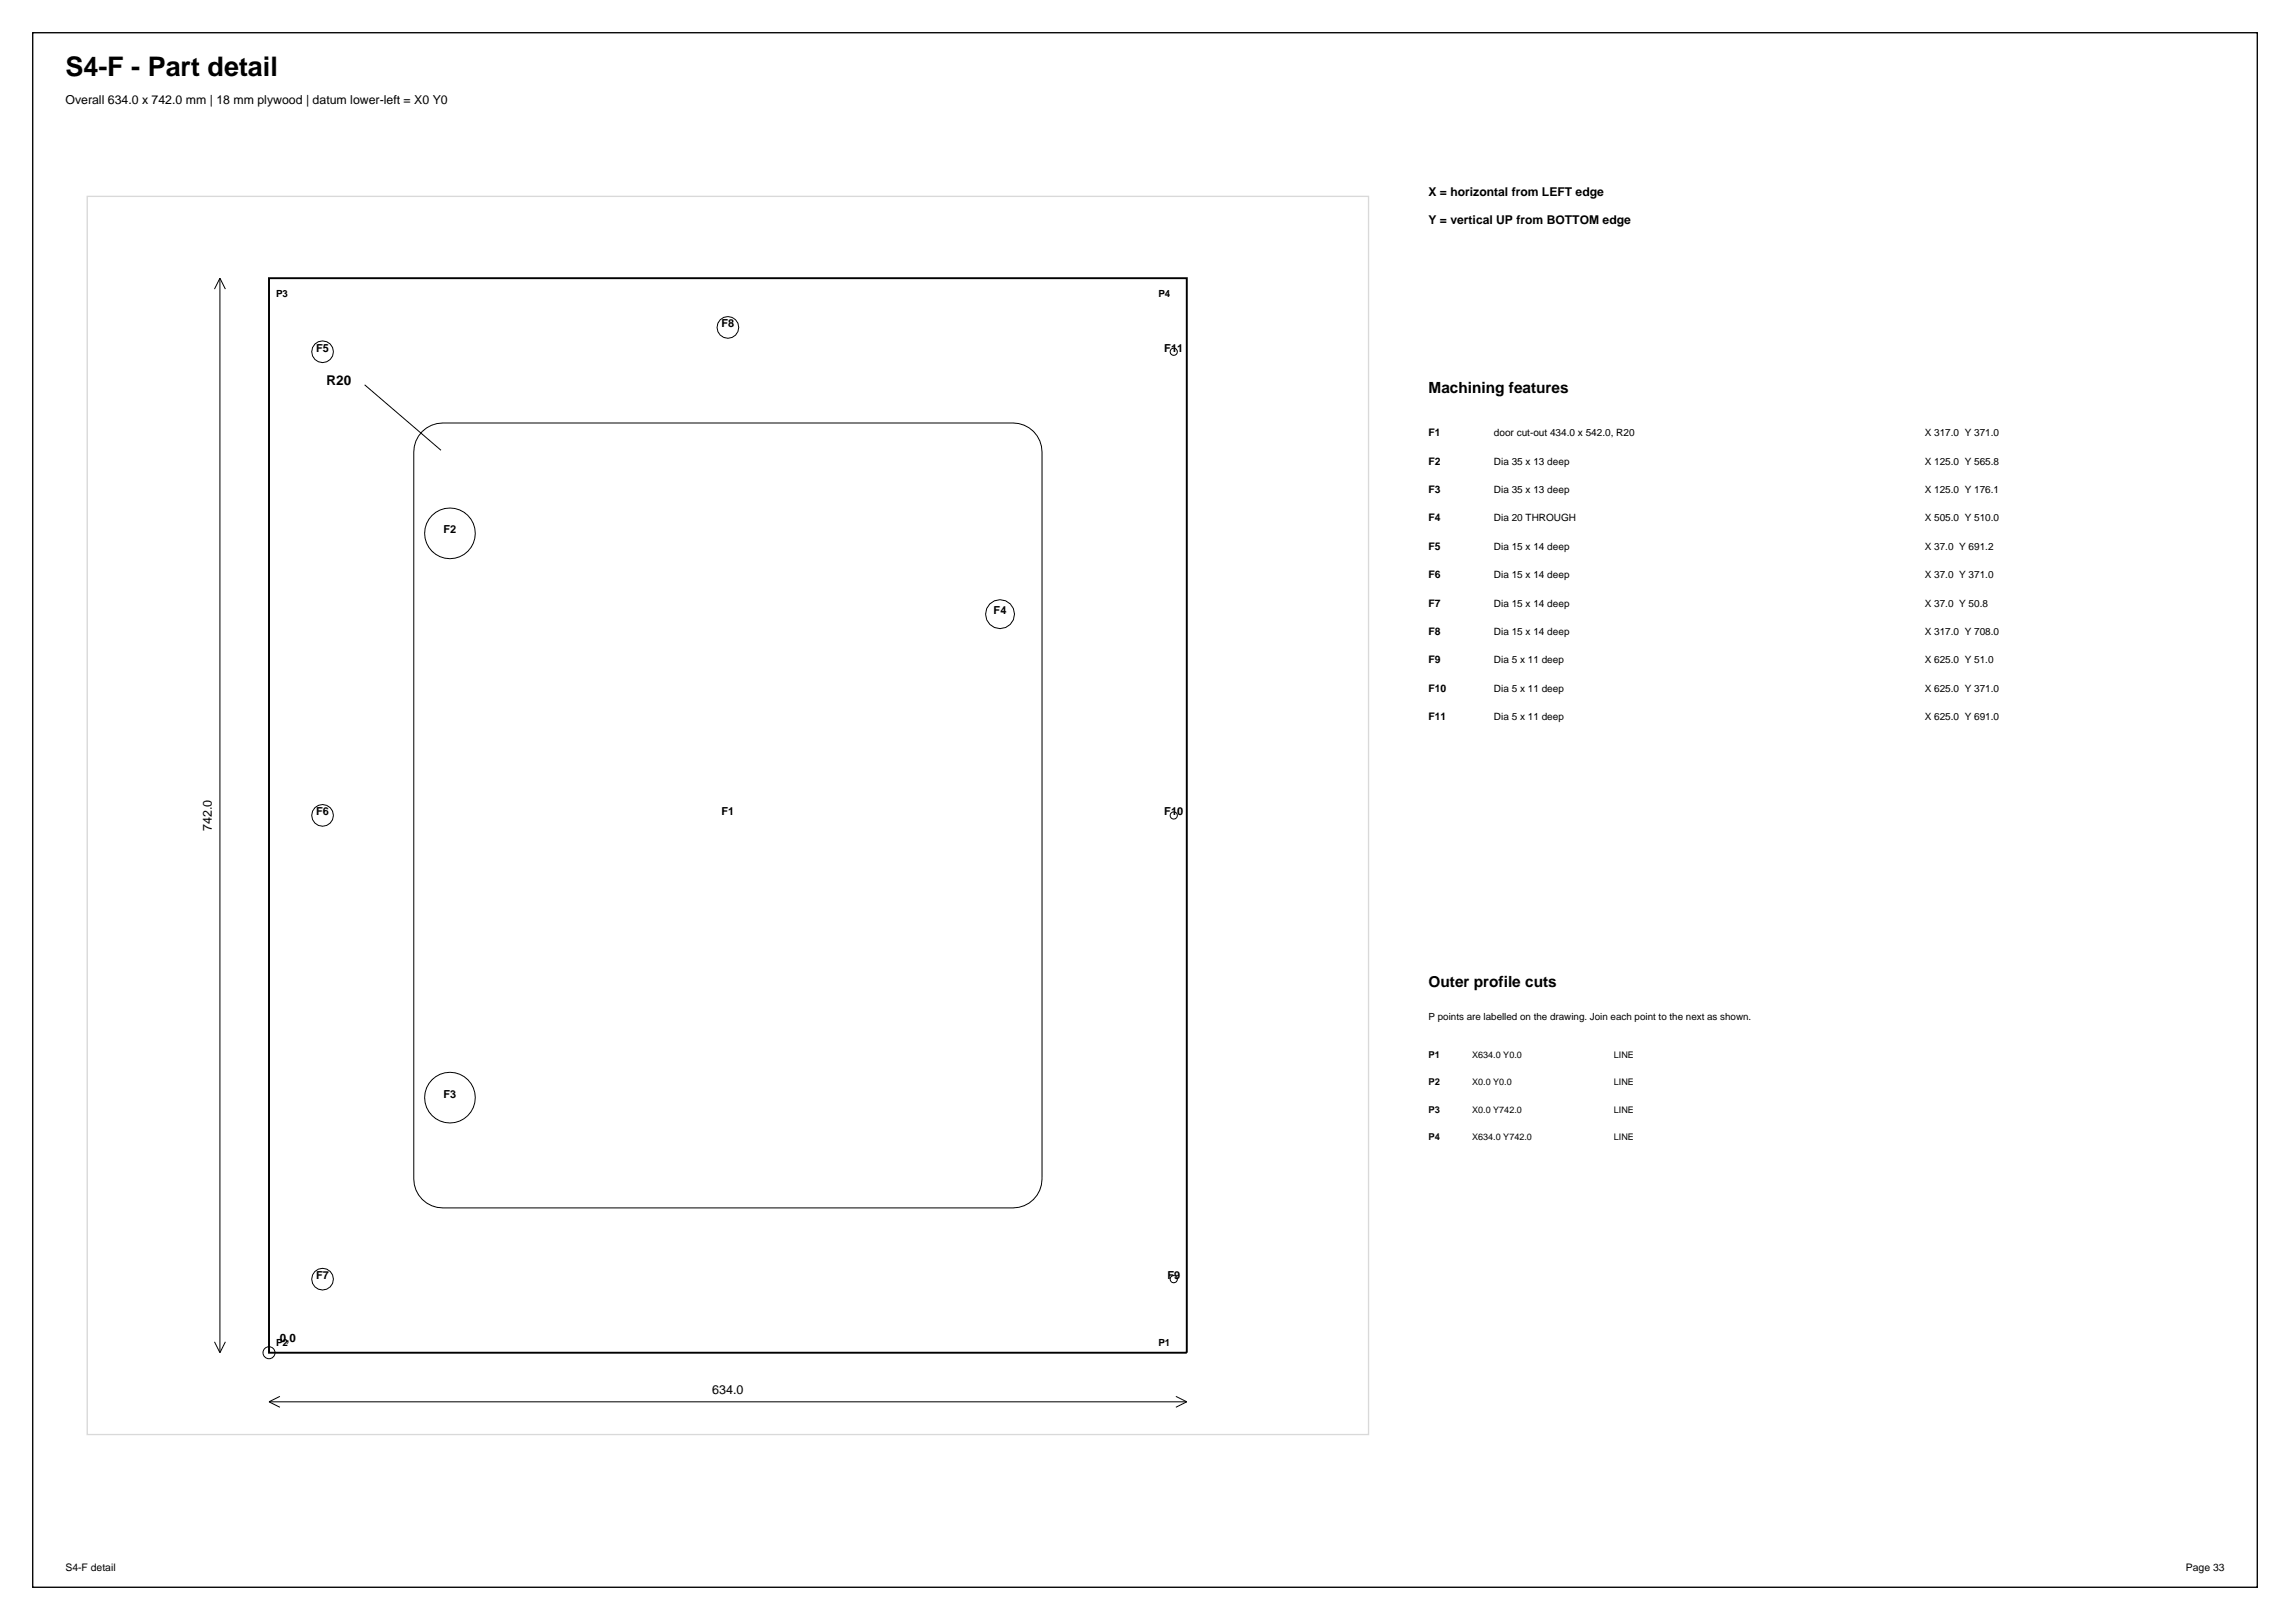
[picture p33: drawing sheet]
<svg xmlns="http://www.w3.org/2000/svg" width="420mm" height="297mm" viewBox="0 0 420 297" stroke-linecap="round" stroke-linejoin="round" font-family="sans-serif">
<defs><g id="words">
<text font-size="4.9" x="12" y="14">S4-F - Part detail</text>
<g font-size="2.8">
<text x="262" y="72">Machining features</text>
<text x="262" y="181">Outer profile cuts</text>
</g>
<text font-size="2.5" x="59.9" y="70.5">R20</text>
<g font-size="2.3">
<text x="12" y="19">Overall 634.0 x 742.0 mm | 18 mm plywood | datum lower-left = X0 Y0</text>
<text x="38.8" y="152.4" transform="rotate(-90 38.8 152.4)">742.0</text>
<text x="130.6" y="255.5">634.0</text>
</g>
<g font-size="2.2">
<text x="262" y="36">X = horizontal from LEFT edge</text>
<text x="262" y="41">Y = vertical UP from BOTTOM edge</text>
</g>
<text font-size="2.1" x="51.3" y="246">0,0</text>
<g font-size="2">
<text x="58" y="64.5">F5</text>
<text x="132.3" y="60">F8</text>
<text x="213.5" y="64.5">F11</text>
<text x="81.4" y="97.8">F2</text>
<text x="182.2" y="112.6">F4</text>
<text x="58" y="149.5">F6</text>
<text x="132.3" y="149.5">F1</text>
<text x="213.5" y="149.5">F10</text>
<text x="81.4" y="201.2">F3</text>
<text x="58" y="234.5">F7</text>
<text x="214.1" y="234.5">F9</text>
</g>
<g font-size="1.9">
<text x="262" y="80">F1</text>
<text x="262" y="85.2">F2</text>
<text x="262" y="90.4">F3</text>
<text x="262" y="95.6">F4</text>
<text x="262" y="100.8">F5</text>
<text x="262" y="106">F6</text>
<text x="262" y="111.2">F7</text>
<text x="262" y="116.4">F8</text>
<text x="262" y="121.6">F9</text>
<text x="262" y="126.8">F10</text>
<text x="262" y="132">F11</text>
<text x="12" y="288">S4-F detail</text>
<text x="400.9" y="288">Page 33</text>
</g>
<g font-size="1.8">
<text x="50.6" y="54.4">P3</text>
<text x="212.5" y="54.4">P4</text>
<text x="274" y="80">door cut-out 434.0 x 542.0, R20</text>
<text x="353" y="80">X 317.0 Y 371.0</text>
<text x="274" y="85.2">Dia 35 x 13 deep</text>
<text x="353" y="85.2">X 125.0 Y 565.8</text>
<text x="274" y="90.4">Dia 35 x 13 deep</text>
<text x="274" y="95.6">Dia 20 THROUGH</text>
<text x="353" y="90.4">X 125.0 Y 176.1</text>
<text x="353" y="95.6">X 505.0 Y 510.0</text>
<text x="274" y="100.8">Dia 15 x 14 deep</text>
<text x="353" y="100.8">X 37.0 Y 691.2</text>
<text x="274" y="106">Dia 15 x 14 deep</text>
<text x="353" y="106">X 37.0 Y 371.0</text>
<text x="274" y="111.2">Dia 15 x 14 deep</text>
<text x="353" y="111.2">X 37.0 Y 50.8</text>
<text x="274" y="116.4">Dia 15 x 14 deep</text>
<text x="353" y="116.4">X 317.0 Y 708.0</text>
<text x="274" y="121.6">Dia 5 x 11 deep</text>
<text x="353" y="121.6">X 625.0 Y 51.0</text>
<text x="274" y="126.8">Dia 5 x 11 deep</text>
<text x="353" y="126.8">X 625.0 Y 371.0</text>
<text x="274" y="132">Dia 5 x 11 deep</text>
<text x="353" y="132">X 625.0 Y 691.0</text>
<text x="262" y="187">P points are labelled on the drawing. Join each point to the next as shown.</text>
<text x="50.6" y="246.7">P2</text>
<text x="212.5" y="246.7">P1</text>
</g>
<g font-size="1.7">
<text x="262" y="194">P1</text>
<text x="270" y="194">X634.0 Y0.0</text>
<text x="296" y="194">LINE</text>
<text x="262" y="199">P2</text>
<text x="270" y="199">X0.0 Y0.0</text>
<text x="296" y="199">LINE</text>
<text x="262" y="204">P3</text>
<text x="262" y="209">P4</text>
<text x="270" y="204">X0.0 Y742.0</text>
<text x="270" y="209">X634.0 Y742.0</text>
<text x="296" y="204">LINE</text>
<text x="296" y="209">LINE</text>
</g>
</g></defs>
<path d="M6 6h408v285h-408z" fill="none" stroke="#000" stroke-width=".25"/>
<path d="M16 36h235v227h-235z" fill="none" stroke="#d9d9d9" stroke-width=".25"/>
<path d="M49.3 51h168.4v197h-168.4z" fill="none" stroke="#000" stroke-width=".35"/>
<g fill="none" stroke="#000" stroke-width=".18">
<path d="M40.3 51v197M40.3 51l-1 2M40.3 51l1 2M66.9 70.5l14 12M77.4 79.1a5.3 5.3 0 0 1 3.8-1.6h104.6a5.3 5.3 0 0 1 5.3 5.4v133a5.3 5.3 0 0 1-5.3 5.6h-104.6a5.3 5.3 0 0 1-5.3-5.4v-133.1a5.3 5.3 0 0 1 1.5-3.9zM39.3 246l1 2M41.3 246l-1 2M49.3 257h168.4M49.3 257l2 1M51.3 256l-2 1M215.7 256l2 1M217.7 257l-2 1"/>
<circle cx="59.2" cy="64.5" r="1.99"/>
<circle cx="133.5" cy="60" r="1.99"/>
<circle cx="215.3" cy="64.5" r=".66"/>
<circle cx="82.5" cy="97.8" r="4.6"/>
<circle cx="183.4" cy="112.6" r="2.66"/>
<circle cx="59.2" cy="149.5" r="1.99"/>
<circle cx="215.3" cy="149.5" r=".66"/>
<circle cx="82.5" cy="201.2" r="4.6"/>
<circle cx="59.2" cy="234.5" r="1.99"/>
<circle cx="215.3" cy="234.5" r=".66"/>
<circle cx="49.3" cy="248" r="1.1"/>
</g>
<use href="#words"/>
</svg>
